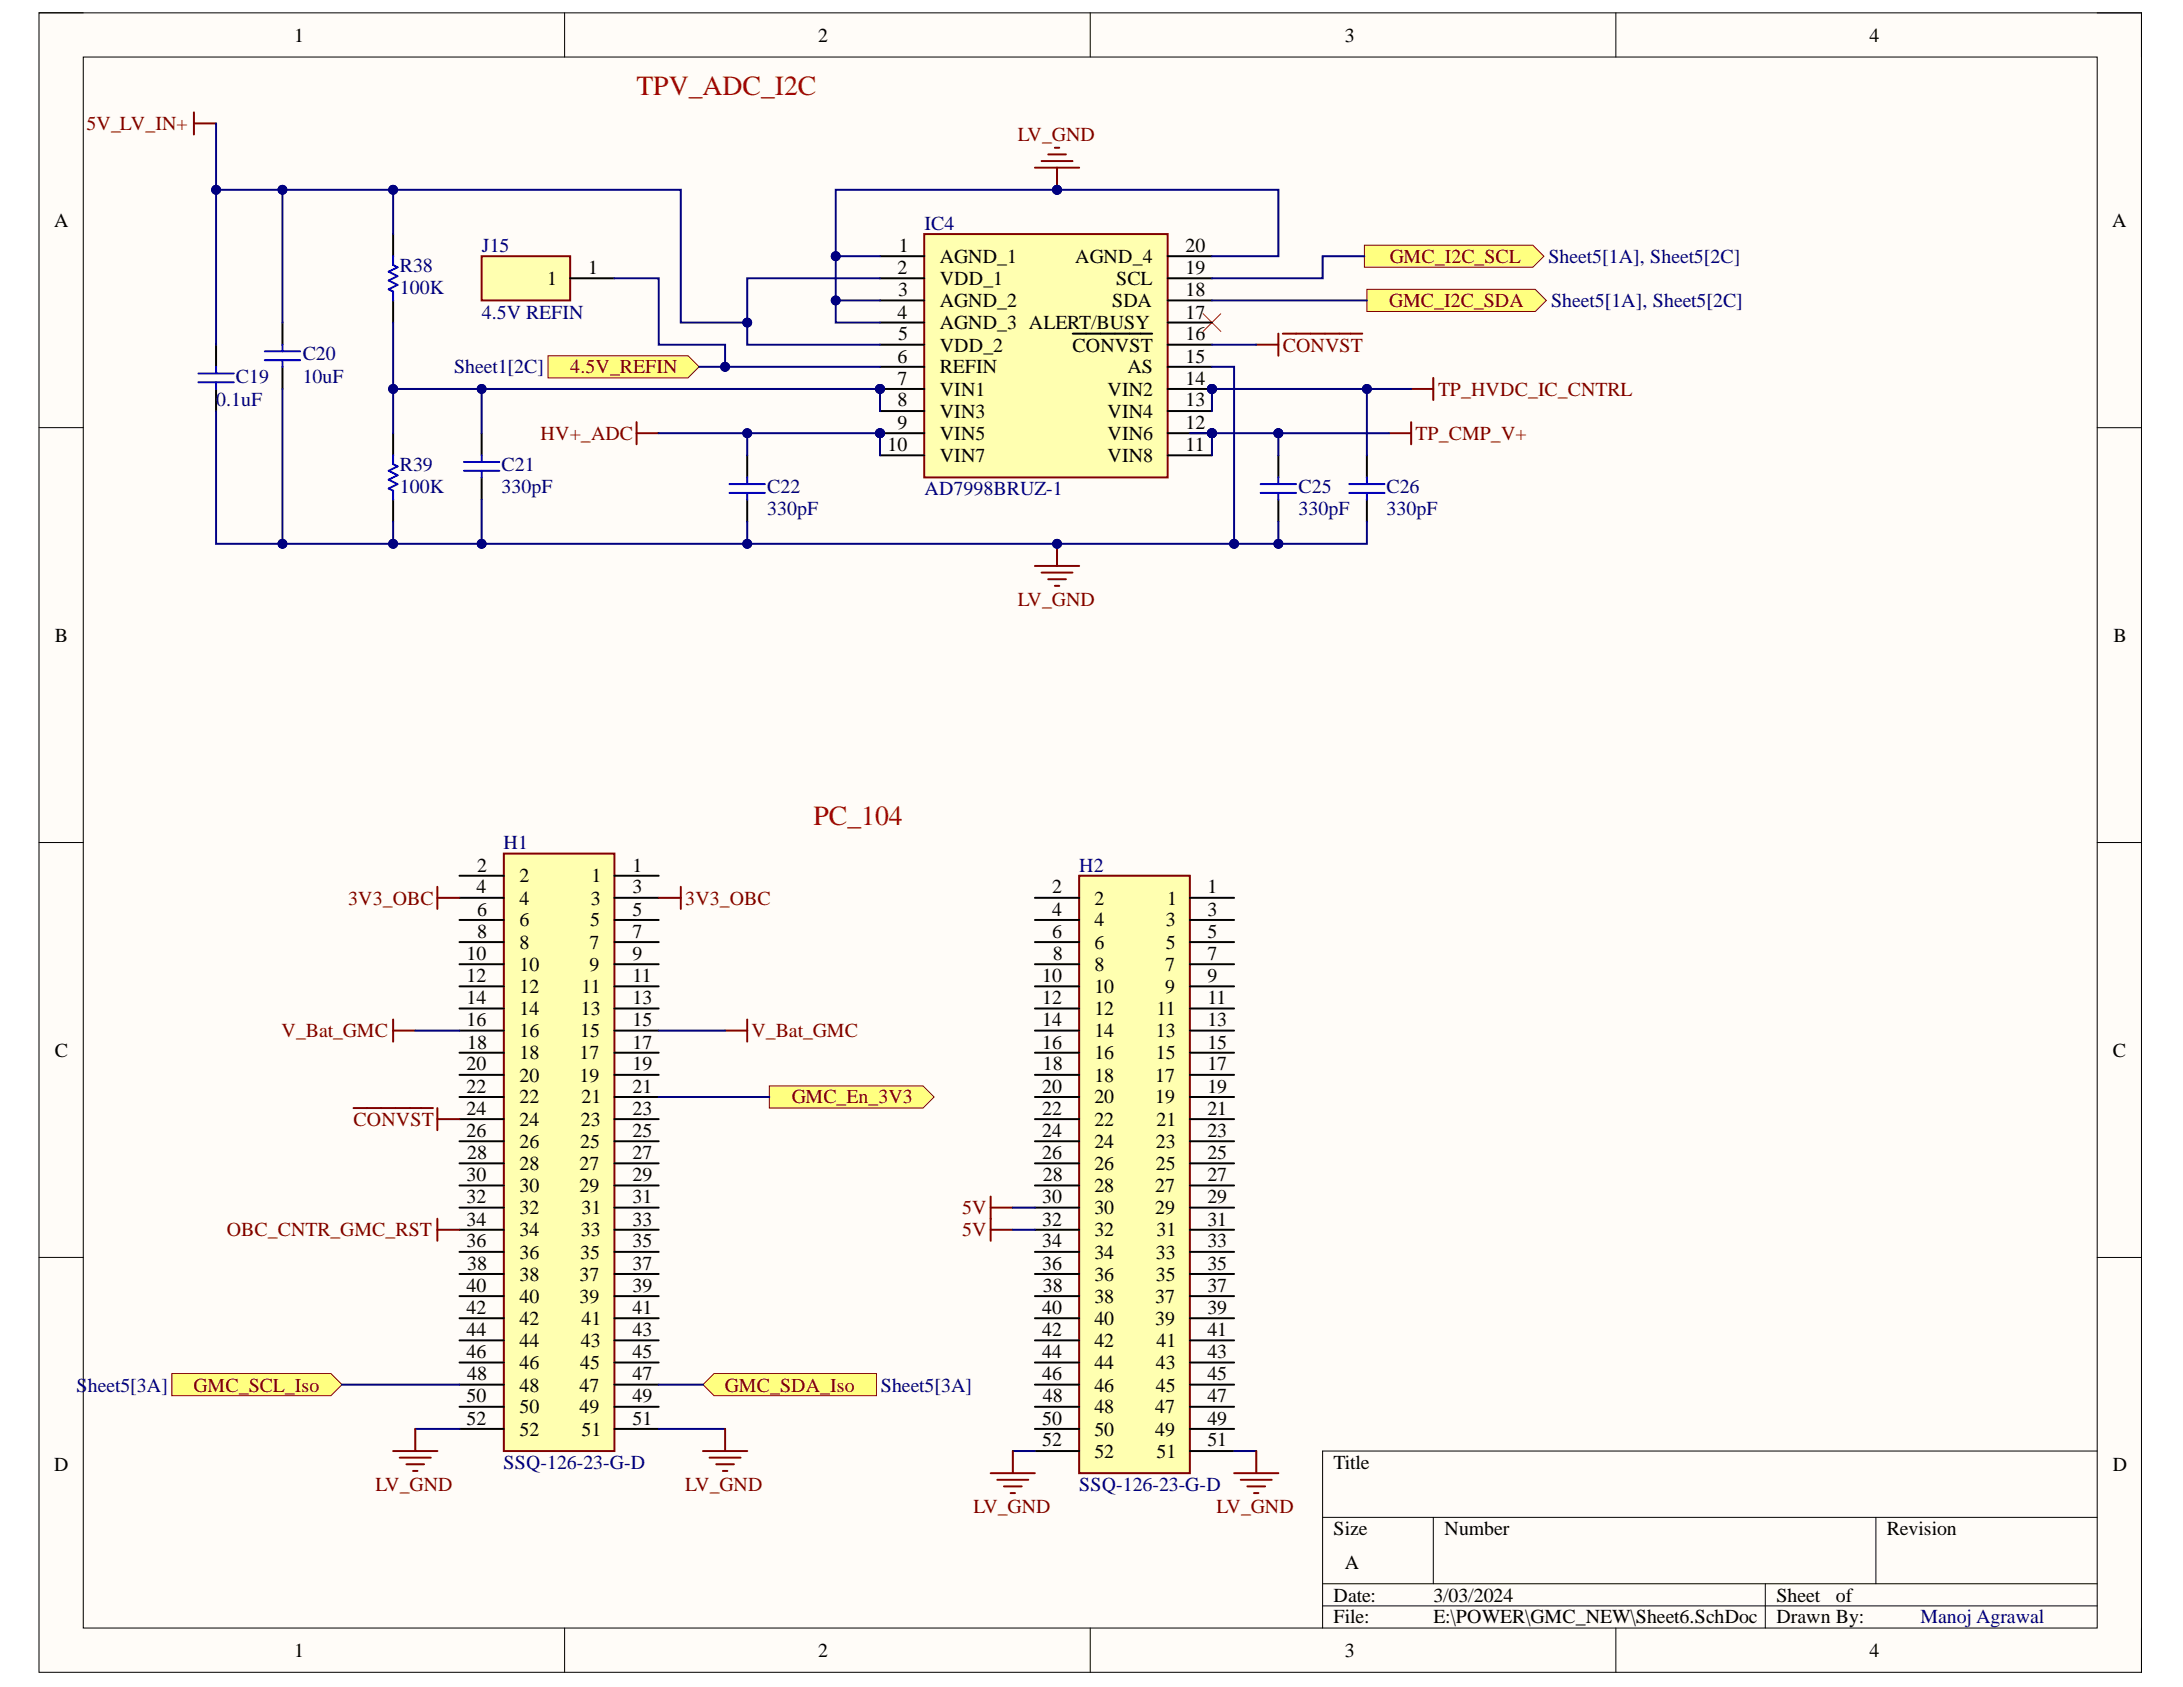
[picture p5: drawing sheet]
<svg xmlns="http://www.w3.org/2000/svg" width="279mm" height="216mm" viewBox="0 0 279 216" stroke-linecap="round" stroke-linejoin="round" font-family="sans-serif">
<defs><g id="words">
<g font-size="3.6" fill="#f00">
<text x="81.5" y="12.2">TPV_ADC_I2C</text>
<text x="104.1" y="105.6">PC_104</text>
</g>
<g font-size="2.5">
<text x="37.6" y="5.3">1</text>
<text x="104.7" y="5.3">2</text>
<text x="172.1" y="5.3">3</text>
<text x="239.3" y="5.3">4</text>
<text x="6.9" y="29">A</text>
<text x="270.3" y="29">A</text>
<text x="75.3" y="35.1">1</text>
<text x="114.9" y="35.1">2</text>
<text x="115" y="32.2">1</text>
<text x="120.3" y="33.7">AGND_1</text>
<text x="137.6" y="33.7">AGND_4</text>
<text x="151.7" y="32.2">20</text>
<text x="151.7" y="35.1">19</text>
<text x="70" y="36.5">1</text>
<text x="114.9" y="40.8">4</text>
<text x="114.9" y="37.9">3</text>
<text x="120.3" y="36.5">VDD_1</text>
<text x="120.3" y="39.3">AGND_2</text>
<text x="142.4" y="39.3">SDA</text>
<text x="142.9" y="36.5">SCL</text>
<text x="151.7" y="37.9">18</text>
<text x="151.7" y="40.8">17</text>
<text x="114.9" y="46.4">6</text>
<text x="114.9" y="43.6">5</text>
<text x="120.3" y="42.1">AGND_3 ALERT/BUSY</text>
<text x="120.3" y="45">VDD_2</text>
<text x="120.3" y="47.8">REFIN</text>
<text x="137.3" y="45">CONVST</text>
<text x="144.3" y="47.8">AS</text>
<text x="151.7" y="43.6">16</text>
<text x="151.7" y="46.4">15</text>
<text x="114.9" y="49.2">7</text>
<text x="114.9" y="52">8</text>
<text x="120.3" y="50.7">VIN1</text>
<text x="120.3" y="53.4">VIN3</text>
<text x="141.8" y="50.7">VIN2</text>
<text x="141.8" y="53.4">VIN4</text>
<text x="151.7" y="49.2">14</text>
<text x="151.7" y="52">13</text>
<text x="113.6" y="57.7">10</text>
<text x="114.9" y="54.9">9</text>
<text x="120.3" y="56.3">VIN5</text>
<text x="120.3" y="59.1">VIN7</text>
<text x="141.8" y="56.3">VIN6</text>
<text x="141.8" y="59.1">VIN8</text>
<text x="151.7" y="54.9">12</text>
<text x="151.7" y="57.7">11</text>
<text x="7" y="82.1">B</text>
<text x="270.5" y="82.1">B</text>
<text x="61.1" y="111.5">2</text>
<text x="66.5" y="112.9">2</text>
<text x="75.7" y="112.9">1</text>
<text x="80.9" y="111.5">1</text>
<text x="61" y="114.3">4</text>
<text x="61.1" y="117.2">6</text>
<text x="61.1" y="120">8</text>
<text x="66.5" y="115.8">4</text>
<text x="66.5" y="118.6">6</text>
<text x="75.5" y="118.6">5</text>
<text x="75.6" y="115.8">3</text>
<text x="80.9" y="114.3">3</text>
<text x="80.9" y="117.2">5</text>
<text x="80.9" y="120">7</text>
<text x="134.7" y="114.3">2</text>
<text x="134.7" y="117.2">4</text>
<text x="134.7" y="120">6</text>
<text x="140.1" y="115.8">2</text>
<text x="140.1" y="118.6">4</text>
<text x="149.2" y="118.6">3</text>
<text x="149.4" y="115.8">1</text>
<text x="154.5" y="114.3">1</text>
<text x="154.5" y="117.2">3</text>
<text x="154.5" y="120">5</text>
<text x="59.7" y="122.9">10</text>
<text x="59.7" y="125.7">12</text>
<text x="66.5" y="121.4">8</text>
<text x="66.5" y="124.2">10</text>
<text x="75.4" y="121.4">7</text>
<text x="75.4" y="124.2">9</text>
<text x="80.9" y="122.9">9</text>
<text x="80.9" y="125.7">11</text>
<text x="133.4" y="125.7">10</text>
<text x="134.7" y="122.9">8</text>
<text x="140.1" y="121.4">6</text>
<text x="140.1" y="124.2">8</text>
<text x="149.1" y="124.2">7</text>
<text x="149.2" y="121.4">5</text>
<text x="154.5" y="122.9">7</text>
<text x="154.5" y="125.7">9</text>
<text x="59.7" y="128.5">14</text>
<text x="59.7" y="131.3">16</text>
<text x="66.5" y="127.1">12</text>
<text x="66.5" y="129.9">14</text>
<text x="74.3" y="129.9">13</text>
<text x="74.4" y="127.1">11</text>
<text x="80.9" y="128.5">13</text>
<text x="80.9" y="131.3">15</text>
<text x="133.4" y="128.5">12</text>
<text x="133.4" y="131.3">14</text>
<text x="140.1" y="127.1">10</text>
<text x="140.1" y="129.9">12</text>
<text x="148" y="129.9">11</text>
<text x="149.1" y="127.1">9</text>
<text x="154.5" y="128.5">11</text>
<text x="154.5" y="131.3">13</text>
<text x="7" y="135.2">C</text>
<text x="59.7" y="137">20</text>
<text x="59.8" y="134.2">18</text>
<text x="66.5" y="132.8">16</text>
<text x="66.5" y="135.6">18</text>
<text x="74.2" y="135.6">17</text>
<text x="74.3" y="132.8">15</text>
<text x="80.9" y="134.2">17</text>
<text x="80.9" y="137">19</text>
<text x="133.4" y="134.2">16</text>
<text x="133.5" y="137">18</text>
<text x="140.1" y="132.8">14</text>
<text x="140.1" y="135.6">16</text>
<text x="147.9" y="132.8">13</text>
<text x="147.9" y="135.6">15</text>
<text x="154.5" y="134.2">15</text>
<text x="154.5" y="137">17</text>
<text x="270.4" y="135.2">C</text>
<text x="59.7" y="139.9">22</text>
<text x="59.7" y="142.7">24</text>
<text x="66.5" y="138.4">20</text>
<text x="66.5" y="141.2">22</text>
<text x="74.2" y="138.4">19</text>
<text x="74.4" y="141.2">21</text>
<text x="80.9" y="139.9">21</text>
<text x="80.9" y="142.7">23</text>
<text x="133.4" y="139.9">20</text>
<text x="133.4" y="142.7">22</text>
<text x="140.1" y="138.4">18</text>
<text x="140.1" y="141.2">20</text>
<text x="147.8" y="138.4">17</text>
<text x="147.8" y="141.2">19</text>
<text x="154.5" y="139.9">19</text>
<text x="154.5" y="142.7">21</text>
<text x="59.7" y="145.5">26</text>
<text x="59.8" y="148.3">28</text>
<text x="66.5" y="144.1">24</text>
<text x="66.5" y="146.9">26</text>
<text x="66.5" y="149.8">28</text>
<text x="74.2" y="149.8">27</text>
<text x="74.3" y="146.9">25</text>
<text x="74.3" y="144.1">23</text>
<text x="80.9" y="145.5">25</text>
<text x="80.9" y="148.3">27</text>
<text x="133.4" y="145.5">24</text>
<text x="133.4" y="148.3">26</text>
<text x="140.1" y="144.1">22</text>
<text x="140.1" y="146.9">24</text>
<text x="140.1" y="149.8">26</text>
<text x="147.9" y="146.9">23</text>
<text x="147.9" y="149.8">25</text>
<text x="148" y="144.1">21</text>
<text x="154.5" y="145.5">23</text>
<text x="154.5" y="148.3">25</text>
<text x="59.7" y="151.2">30</text>
<text x="59.7" y="154">32</text>
<text x="66.5" y="152.5">30</text>
<text x="66.5" y="155.4">32</text>
<text x="74.2" y="152.5">29</text>
<text x="74.4" y="155.4">31</text>
<text x="80.9" y="151.2">29</text>
<text x="80.9" y="154">31</text>
<text x="133.4" y="154">30</text>
<text x="133.5" y="151.2">28</text>
<text x="140.1" y="152.5">28</text>
<text x="140.1" y="155.4">30</text>
<text x="147.8" y="152.5">27</text>
<text x="147.8" y="155.4">29</text>
<text x="154.5" y="151.2">27</text>
<text x="154.5" y="154">29</text>
<text x="59.7" y="156.9">34</text>
<text x="59.7" y="159.6">36</text>
<text x="66.5" y="158.2">34</text>
<text x="66.5" y="161.1">36</text>
<text x="74.3" y="161.1">35</text>
<text x="74.3" y="158.2">33</text>
<text x="80.9" y="156.9">33</text>
<text x="80.9" y="159.6">35</text>
<text x="133.4" y="156.9">32</text>
<text x="133.4" y="159.6">34</text>
<text x="140.1" y="158.2">32</text>
<text x="140.1" y="161.1">34</text>
<text x="147.9" y="161.1">33</text>
<text x="148" y="158.2">31</text>
<text x="154.5" y="156.9">31</text>
<text x="154.5" y="159.6">33</text>
<text x="59.7" y="165.3">40</text>
<text x="59.8" y="162.5">38</text>
<text x="66.5" y="163.9">38</text>
<text x="66.5" y="166.8">40</text>
<text x="74.2" y="163.9">37</text>
<text x="74.2" y="166.8">39</text>
<text x="80.9" y="162.5">37</text>
<text x="80.9" y="165.3">39</text>
<text x="133.4" y="162.5">36</text>
<text x="133.5" y="165.3">38</text>
<text x="140.1" y="163.9">36</text>
<text x="140.1" y="166.8">38</text>
<text x="147.8" y="166.8">37</text>
<text x="147.9" y="163.9">35</text>
<text x="154.5" y="162.5">35</text>
<text x="154.5" y="165.3">37</text>
<text x="59.7" y="168.2">42</text>
<text x="59.7" y="171">44</text>
<text x="59.7" y="173.9">46</text>
<text x="66.5" y="169.5">42</text>
<text x="66.5" y="172.4">44</text>
<text x="74.3" y="172.4">43</text>
<text x="74.4" y="169.5">41</text>
<text x="80.9" y="168.2">41</text>
<text x="80.9" y="171">43</text>
<text x="80.9" y="173.9">45</text>
<text x="133.4" y="168.2">40</text>
<text x="133.4" y="171">42</text>
<text x="133.4" y="173.9">44</text>
<text x="140.1" y="169.5">40</text>
<text x="140.1" y="172.4">42</text>
<text x="147.8" y="169.5">39</text>
<text x="148" y="172.4">41</text>
<text x="154.5" y="168.2">39</text>
<text x="154.5" y="171">41</text>
<text x="154.5" y="173.9">43</text>
<text x="59.7" y="179.4">50</text>
<text x="59.8" y="176.6">48</text>
<text x="66.5" y="175.2">46</text>
<text x="66.5" y="178.1">48</text>
<text x="74.2" y="178.1">47</text>
<text x="74.3" y="175.2">45</text>
<text x="80.9" y="176.6">47</text>
<text x="80.9" y="179.4">49</text>
<text x="133.4" y="176.6">46</text>
<text x="133.5" y="179.4">48</text>
<text x="140.1" y="175.2">44</text>
<text x="140.1" y="178.1">46</text>
<text x="147.9" y="175.2">43</text>
<text x="147.9" y="178.1">45</text>
<text x="154.5" y="176.6">45</text>
<text x="154.5" y="179.4">47</text>
<text x="59.7" y="182.3">52</text>
<text x="66.5" y="180.9">50</text>
<text x="66.5" y="183.7">52</text>
<text x="74.2" y="180.9">49</text>
<text x="74.4" y="183.7">51</text>
<text x="80.9" y="182.3">51</text>
<text x="133.4" y="182.3">50</text>
<text x="133.4" y="185.1">52</text>
<text x="140.1" y="180.9">48</text>
<text x="140.1" y="183.7">50</text>
<text x="147.8" y="180.9">47</text>
<text x="147.8" y="183.7">49</text>
<text x="154.5" y="182.3">49</text>
<text x="154.5" y="185.1">51</text>
<text x="6.9" y="188.3">D</text>
<text x="140.1" y="186.5">52</text>
<text x="148" y="186.5">51</text>
<text x="170.7" y="188">Title</text>
<text x="270.4" y="188.3">D</text>
<text x="170.7" y="196.4">Size</text>
<text x="184.9" y="196.4">Number</text>
<text x="241.5" y="196.4">Revision</text>
<text x="172.1" y="200.7">A</text>
<text x="170.7" y="205">Date:</text>
<text x="170.7" y="207.8">File:</text>
<text x="183.5" y="205">3/03/2024</text>
<text x="183.5" y="207.8">E:\POWER\GMC_NEW\Sheet6.SchDoc</text>
<text x="227.4" y="205">Sheet</text>
<text x="227.4" y="207.8">Drawn By:</text>
<text x="235" y="205">of</text>
<text x="37.6" y="212.1">1</text>
<text x="104.7" y="212.1">2</text>
<text x="172.1" y="212.1">3</text>
<text x="239.3" y="212.1">4</text>
</g>
<g font-size="2.5" fill="#800000">
<text x="11.1" y="16.7">5V_LV_IN+</text>
<text x="130.3" y="18.1">LV_GND</text>
<text x="177.9" y="33.7">GMC_I2C_SCL</text>
<text x="177.8" y="39.3">GMC_I2C_SDA</text>
<text x="73" y="47.8">4.5V_REFIN</text>
<text x="164.2" y="45">CONVST</text>
<text x="184" y="50.7">TP_HVDC_IC_CNTRL</text>
<text x="69.2" y="56.3">HV+_ADC</text>
<text x="181.2" y="56.3">TP_CMP_V+</text>
<text x="130.3" y="77.5">LV_GND</text>
<text x="44.6" y="115.8">3V3_OBC</text>
<text x="87.7" y="115.8">3V3_OBC</text>
<text x="36" y="132.8">V_Bat_GMC</text>
<text x="96.2" y="132.8">V_Bat_GMC</text>
<text x="101.3" y="141.2">GMC_En_3V3</text>
<text x="45.3" y="144.1">CONVST</text>
<text x="123.2" y="155.4">5V</text>
<text x="29" y="158.2">OBC_CNTR_GMC_RST</text>
<text x="123.2" y="158.2">5V</text>
<text x="24.8" y="178.1">GMC_SCL_Iso</text>
<text x="92.8" y="178.1">GMC_SDA_Iso</text>
<text x="48" y="190.8">LV_GND</text>
<text x="87.7" y="190.8">LV_GND</text>
<text x="124.6" y="193.6">LV_GND</text>
<text x="155.7" y="193.6">LV_GND</text>
</g>
<g font-size="2.5" fill="#000080">
<text x="118.3" y="29.4">IC4</text>
<text x="51.2" y="34.8">R38</text>
<text x="61.7" y="32.2">J15</text>
<text x="198.2" y="33.7">Sheet5[1A], Sheet5[2C]</text>
<text x="51.2" y="37.6">100K</text>
<text x="61.7" y="40.8">4.5V REFIN</text>
<text x="198.5" y="39.3">Sheet5[1A], Sheet5[2C]</text>
<text x="38.7" y="46.1">C20</text>
<text x="58.1" y="47.8">Sheet1[2C]</text>
<text x="27.7" y="52">0.1uF</text>
<text x="30.2" y="49">C19</text>
<text x="38.7" y="49">10uF</text>
<text x="51.2" y="60.3">R39</text>
<text x="51.2" y="63.1">100K</text>
<text x="64.2" y="60.3">C21</text>
<text x="64.2" y="63.1">330pF</text>
<text x="98.2" y="63.1">C22</text>
<text x="98.2" y="66">330pF</text>
<text x="118.3" y="63.3">AD7998BRUZ-1</text>
<text x="166.2" y="63.1">C25</text>
<text x="166.2" y="66">330pF</text>
<text x="177.5" y="63.1">C26</text>
<text x="177.5" y="66">330pF</text>
<text x="64.5" y="108.7">H1</text>
<text x="138.1" y="111.5">H2</text>
<text x="9.8" y="178.1">S</text>
<text x="11.3" y="178.1">heet5[3A]</text>
<text x="112.7" y="178.1">Sheet5[3A]</text>
<text x="64.5" y="188">SSQ-126-23-G-D</text>
<text x="138.1" y="190.8">SSQ-126-23-G-D</text>
<text x="245.8" y="207.8">ManojAgrawal</text>
</g>
</g></defs>
<path d="M5 1.6h269.1v212.4h-269.1z" fill-rule="evenodd" fill="#fffcf8"/>
<path d="M5 1.6h269.1v212.4h-269.1z" fill="none" stroke="#000" stroke-width=".13"/>
<path d="M10.7 7.3h257.7v201.1h-257.7z" fill-rule="evenodd" fill="#fffcf8"/>
<g fill="none" stroke="#000" stroke-width=".13">
<path d="M5 1.6h5.7M10.7 7.3h257.7v201.1h-257.7zM72.3 1.6v5.7M139.5 1.6v5.7M206.8 1.6v5.7M268.4 1.6h5.7v5.7M5 54.7h5.7M268.4 54.7h5.7M5 107.8h5.7M268.4 107.8h5.7M5 160.9h5.7M268.4 160.9h5.7"/>
<path d="M169.3 194.2h99.1M183.4 194.2v8.5M240.1 194.2v8.5M268.4 185.7h-99.1v22.7M72.3 208.4v5.6M139.5 208.4v5.6M169.3 202.7h99.1M169.3 205.5h99.1M206.8 208.4v5.6M225.9 202.7v5.7M274.1 208.4v5.6"/>
</g>
<path d="M174.9 37h21.6l1.4 1.4-1.4 1.5h-21.6z" fill-rule="evenodd" fill="#ffff80"/>
<path d="M174.9 37h21.6l1.4 1.4-1.4 1.5h-21.6z" fill="none" stroke="#800000" stroke-width=".13"/>
<path d="M174.6 31.4h21.6l1.4 1.4-1.4 1.4h-21.6z" fill-rule="evenodd" fill="#ffff80"/>
<path d="M174.6 31.4h21.6l1.4 1.4-1.4 1.4h-21.6z" fill="none" stroke="#800000" stroke-width=".13"/>
<path d="M132.5 72.4h5.6M133.3 73.3h4M134.2 74.1h2.2M135 75h.6M135.3 69.6v2.8" fill="none" stroke="#800000" stroke-width=".25"/>
<circle cx="135.3" cy="69.6" r=".57" fill="#000080"/>
<circle cx="135.3" cy="69.6" r=".57" fill="none" stroke="#000080" stroke-width=".13"/>
<path d="M134.2 19.8h2.2M135 18.9h.6M132.5 21.5h5.6M133.3 20.6h4M135.3 21.5v2.8M81.5 55.4h2.8M81.5 54v2.9M177.8 55.4h2.8M180.6 49.8h2.8M180.6 54v2.9M183.4 48.4v2.8" fill="none" stroke="#800000" stroke-width=".25"/>
<circle cx="135.3" cy="24.3" r=".57" fill="#000080"/>
<circle cx="135.3" cy="24.3" r=".57" fill="none" stroke="#000080" stroke-width=".13"/>
<path d="M160.8 44.1h2.8M163.6 42.7v2.8M164.2 42.7h10.2" fill="none" stroke="#800000" stroke-width=".25"/>
<path d="M154 40.1l2.2 2.3M156.2 40.1l-2.2 2.3" fill="none" stroke="#f00" stroke-width=".13"/>
<path d="M70.1 45.5h18l1.4 1.4-1.4 1.5h-18z" fill-rule="evenodd" fill="#ffff80"/>
<path d="M70.1 45.5h18l1.4 1.4-1.4 1.5h-18z" fill="none" stroke="#800000" stroke-width=".13"/>
<circle cx="112.6" cy="49.8" r=".57" fill="#000080"/>
<circle cx="112.6" cy="49.8" r=".57" fill="none" stroke="#000080" stroke-width=".13"/>
<circle cx="112.6" cy="55.4" r=".57" fill="#000080"/>
<circle cx="112.6" cy="55.4" r=".57" fill="none" stroke="#000080" stroke-width=".13"/>
<circle cx="155.1" cy="49.8" r=".57" fill="#000080"/>
<circle cx="155.1" cy="49.8" r=".57" fill="none" stroke="#000080" stroke-width=".13"/>
<circle cx="155.1" cy="55.4" r=".57" fill="#000080"/>
<circle cx="155.1" cy="55.4" r=".57" fill="none" stroke="#000080" stroke-width=".13"/>
<path d="M118.3 30h31.1v31.1h-31.1z" fill-rule="evenodd" fill="#ffffb0"/>
<path d="M118.3 30h31.1v31.1h-31.1z" fill="none" stroke="#800000" stroke-width=".25"/>
<path d="M112.6 32.8h5.7M112.6 35.6h5.7M112.6 38.4h5.7M112.6 41.3h5.7M112.6 44.1h5.7M112.6 46.9h5.7M112.6 49.8h5.7" fill="none" stroke="#000" stroke-width=".25"/>
<circle cx="112.6" cy="49.8" r=".57" fill="#000080"/>
<circle cx="112.6" cy="49.8" r=".57" fill="none" stroke="#000080" stroke-width=".13"/>
<path d="M112.6 52.6h5.7M112.6 55.4h5.7" fill="none" stroke="#000" stroke-width=".25"/>
<circle cx="112.6" cy="55.4" r=".57" fill="#000080"/>
<circle cx="112.6" cy="55.4" r=".57" fill="none" stroke="#000080" stroke-width=".13"/>
<path d="M149.4 32.8h5.7M149.4 35.6h5.7M149.4 38.4h5.7M112.6 58.3h5.7M137.3 42.7h10.2M149.4 41.3h5.7M149.4 44.1h5.7M149.4 46.9h5.7M149.4 49.8h5.7" fill="none" stroke="#000" stroke-width=".25"/>
<circle cx="155.1" cy="49.8" r=".57" fill="#000080"/>
<circle cx="155.1" cy="49.8" r=".57" fill="none" stroke="#000080" stroke-width=".13"/>
<path d="M149.4 52.6h5.7M149.4 55.4h5.7" fill="none" stroke="#000" stroke-width=".25"/>
<circle cx="155.1" cy="55.4" r=".57" fill="#000080"/>
<circle cx="155.1" cy="55.4" r=".57" fill="none" stroke="#000080" stroke-width=".13"/>
<g fill="none" stroke="#000" stroke-width=".25">
<path d="M50.3 30v2.8M50.3 38.4v2.9M27.7 44.1v2.8M27.7 49.8v2.8M36.2 41.3v2.8M36.2 46.9v2.9M50.3 55.4v2.9M61.6 55.4v2.9M95.6 58.3v2.8M149.4 58.3h5.7M163.6 58.3v2.8M174.9 58.3v2.8"/>
<path d="M50.3 63.9v2.9M61.6 61.1v2.8M95.6 63.9v2.9M163.6 63.9v2.9M174.9 63.9v2.9"/>
</g>
<g fill="none" stroke="#00f" stroke-width=".25">
<path d="M50.3 32.8v1.1l.6 .3-1.2 .6 1.2 .5-1.2 .6 1.2 .6-1.2 .5 .6 .3v1.1M25.4 47.8h4.5M25.4 48.9h4.5M27.7 46.9v.9M27.7 48.9v.9M33.9 45h4.5M33.9 46.1h4.5M36.2 44.1v.9M36.2 46.1v.8M50.3 58.3v1.1l.6 .3-1.2 .6 1.2 .5-1.2 .6 1.2 .6-1.2 .5 .6 .3v1.1M59.4 59.1h4.5M61.6 58.3v.8"/>
<path d="M59.4 60.3h4.5M61.6 60.3v.8M93.4 62h4.5M93.4 63.1h4.5M95.6 61.1v.9M95.6 63.1v.8M161.3 62h4.6M161.3 63.1h4.6M163.6 61.1v.9M163.6 63.1v.8M172.7 62h4.5M172.7 63.1h4.5"/>
<path d="M174.9 61.1v.9M174.9 63.1v.8"/>
</g>
<path d="M61.6 32.8h11.4v5.6h-11.4z" fill-rule="evenodd" fill="#ffffb0"/>
<path d="M61.6 32.8h11.4v5.6h-11.4zM92.8 131.9h2.8M95.6 130.5v2.8" fill="none" stroke="#800000" stroke-width=".25"/>
<path d="M73 35.6h5.6" fill="none" stroke="#000" stroke-width=".25"/>
<path d="M90 177.2l1.4-1.4h20.8v2.8h-20.8z" fill-rule="evenodd" fill="#ffff80"/>
<path d="M90 177.2l1.4-1.4h20.8v2.8h-20.8z" fill="none" stroke="#800000" stroke-width=".13"/>
<path d="M22 175.8h20.4l1.4 1.4-1.4 1.4h-20.4z" fill-rule="evenodd" fill="#ffff80"/>
<path d="M22 175.8h20.4l1.4 1.4-1.4 1.4h-20.4z" fill="none" stroke="#800000" stroke-width=".13"/>
<path d="M50.3 130.5v2.8M50.3 131.9h2.8" fill="none" stroke="#800000" stroke-width=".25"/>
<path d="M98.5 139h19.6l1.5 1.4-1.5 1.4h-19.6z" fill-rule="evenodd" fill="#ffff80"/>
<path d="M98.5 139h19.6l1.5 1.4-1.5 1.4h-19.6z" fill="none" stroke="#800000" stroke-width=".13"/>
<path d="M64.5 109.2h14.1v76.5h-14.1z" fill-rule="evenodd" fill="#ffffb0"/>
<path d="M64.5 109.2h14.1v76.5h-14.1z" fill="none" stroke="#800000" stroke-width=".25"/>
<g fill="none" stroke="#000" stroke-width=".25">
<path d="M58.8 112.1h5.7M58.8 114.9h5.7M58.8 117.7h5.7M78.6 112.1h5.7M78.6 114.9h5.7M78.6 117.7h5.7M58.8 120.6h5.7M58.8 123.4h5.7M58.8 126.2h5.7M58.8 129.1h5.7M58.8 131.9h5.7M58.8 134.7h5.7"/>
<path d="M58.8 137.6h5.7M78.6 120.6h5.7M78.6 123.4h5.7M78.6 126.2h5.7M78.6 129.1h5.7M78.6 131.9h5.7M78.6 134.7h5.7M78.6 137.6h5.7M58.8 140.4h5.7M58.8 143.2h5.7M58.8 146.1h5.7M58.8 148.9h5.7"/>
<path d="M58.8 151.7h5.7M58.8 154.5h5.7M58.8 157.4h5.7M78.6 140.4h5.7M78.6 143.2h5.7M78.6 146.1h5.7M78.6 148.9h5.7M78.6 151.7h5.7M78.6 154.5h5.7M78.6 157.4h5.7M58.8 160.2h5.7M58.8 163h5.7"/>
<path d="M58.8 165.9h5.7M58.8 168.7h5.7M58.8 171.5h5.7M58.8 174.4h5.7M58.8 177.2h5.7M78.6 160.2h5.7M78.6 163h5.7M78.6 165.9h5.7M78.6 168.7h5.7M78.6 171.5h5.7M78.6 174.4h5.7M78.6 177.2h5.7"/>
<path d="M58.8 180h5.7M58.8 182.9h5.7M78.6 180h5.7M78.6 182.9h5.7"/>
</g>
<path d="M138.1 112.1h14.2v76.4h-14.2z" fill-rule="evenodd" fill="#ffffb0"/>
<path d="M24.8 14.4v2.8M24.8 15.8h2.9M138.1 112.1h14.2v76.4h-14.2zM45.2 141.8h10.2M56 141.8v2.8M56 156v2.8M56 143.2h2.8M56 157.4h2.8M126.8 153.1v5.7M126.8 154.5h2.8M126.8 157.4h2.8" fill="none" stroke="#800000" stroke-width=".25"/>
<g fill="none" stroke="#000" stroke-width=".25">
<path d="M132.5 114.9h5.6M132.5 117.7h5.6M152.3 114.9h5.7M152.3 117.7h5.7M132.5 120.6h5.6M132.5 123.4h5.6M132.5 126.2h5.6M132.5 129.1h5.6M132.5 131.9h5.6M132.5 134.7h5.6M132.5 137.6h5.6M152.3 120.6h5.7"/>
<path d="M152.3 123.4h5.7M152.3 126.2h5.7M152.3 129.1h5.7M152.3 131.9h5.7M152.3 134.7h5.7M152.3 137.6h5.7M132.5 140.4h5.6M132.5 143.2h5.6M132.5 146.1h5.6M132.5 148.9h5.6M132.5 151.7h5.6M132.5 154.5h5.6"/>
<path d="M132.5 157.4h5.6M152.3 140.4h5.7M152.3 143.2h5.7M152.3 146.1h5.7M152.3 148.9h5.7M152.3 151.7h5.7M152.3 154.5h5.7M152.3 157.4h5.7M132.5 174.4h5.6M132.5 177.2h5.6M132.5 160.2h5.6M132.5 163h5.6"/>
<path d="M132.5 165.9h5.6M132.5 168.7h5.6M132.5 171.5h5.6M152.3 160.2h5.7M152.3 163h5.7M152.3 165.9h5.7M152.3 168.7h5.7M152.3 171.5h5.7M152.3 174.4h5.7M152.3 177.2h5.7M132.5 180h5.6M132.5 182.9h5.6"/>
<path d="M132.5 185.7h5.6M152.3 180h5.7M152.3 182.9h5.7M152.3 185.7h5.7"/>
</g>
<path d="M112.6 38.4h-5.6v2.9h5.6M155.1 38.4h19.8M174.6 32.8h-5.3v2.8h-14.2" fill="none" stroke="#000080" stroke-width=".25"/>
<circle cx="107" cy="38.4" r=".57" fill="#000080"/>
<circle cx="107" cy="38.4" r=".57" fill="none" stroke="#000080" stroke-width=".13"/>
<path d="M112.6 35.6h-17v8.5h17" fill="none" stroke="#000080" stroke-width=".25"/>
<circle cx="95.6" cy="41.3" r=".57" fill="#000080"/>
<circle cx="95.6" cy="41.3" r=".57" fill="none" stroke="#000080" stroke-width=".13"/>
<path d="M112.6 32.8h-5.6v5.6" fill="none" stroke="#000080" stroke-width=".25"/>
<circle cx="107" cy="32.8" r=".57" fill="#000080"/>
<circle cx="107" cy="32.8" r=".57" fill="none" stroke="#000080" stroke-width=".13"/>
<circle cx="107" cy="38.4" r=".57" fill="#000080"/>
<circle cx="107" cy="38.4" r=".57" fill="none" stroke="#000080" stroke-width=".13"/>
<path d="M135.3 24.3h28.3v8.5h-8.5" fill="none" stroke="#000080" stroke-width=".25"/>
<circle cx="135.3" cy="24.3" r=".57" fill="#000080"/>
<circle cx="135.3" cy="24.3" r=".57" fill="none" stroke="#000080" stroke-width=".13"/>
<path d="M135.3 24.3h-28.3v8.5" fill="none" stroke="#000080" stroke-width=".25"/>
<circle cx="107" cy="32.8" r=".57" fill="#000080"/>
<circle cx="107" cy="32.8" r=".57" fill="none" stroke="#000080" stroke-width=".13"/>
<circle cx="135.3" cy="24.3" r=".57" fill="#000080"/>
<circle cx="135.3" cy="24.3" r=".57" fill="none" stroke="#000080" stroke-width=".13"/>
<path d="M84.3 55.4h28.3" fill="none" stroke="#000080" stroke-width=".25"/>
<circle cx="95.6" cy="55.4" r=".57" fill="#000080"/>
<circle cx="95.6" cy="55.4" r=".57" fill="none" stroke="#000080" stroke-width=".13"/>
<circle cx="112.6" cy="55.4" r=".57" fill="#000080"/>
<circle cx="112.6" cy="55.4" r=".57" fill="none" stroke="#000080" stroke-width=".13"/>
<path d="M152.3 55.4h2.8" fill="none" stroke="#000080" stroke-width=".25"/>
<circle cx="155.1" cy="55.4" r=".57" fill="#000080"/>
<circle cx="155.1" cy="55.4" r=".57" fill="none" stroke="#000080" stroke-width=".13"/>
<path d="M155.1 49.8h25.5" fill="none" stroke="#000080" stroke-width=".25"/>
<circle cx="175" cy="49.8" r=".57" fill="#000080"/>
<circle cx="175" cy="49.8" r=".57" fill="none" stroke="#000080" stroke-width=".13"/>
<circle cx="155.1" cy="49.8" r=".57" fill="#000080"/>
<circle cx="155.1" cy="49.8" r=".57" fill="none" stroke="#000080" stroke-width=".13"/>
<path d="M163.6 55.4h14.2" fill="none" stroke="#000080" stroke-width=".25"/>
<circle cx="163.6" cy="55.4" r=".57" fill="#000080"/>
<circle cx="163.6" cy="55.4" r=".57" fill="none" stroke="#000080" stroke-width=".13"/>
<path d="M174.9 49.8v8.5" fill="none" stroke="#000080" stroke-width=".25"/>
<circle cx="175" cy="49.8" r=".57" fill="#000080"/>
<circle cx="175" cy="49.8" r=".57" fill="none" stroke="#000080" stroke-width=".13"/>
<path d="M163.6 66.8v2.8" fill="none" stroke="#000080" stroke-width=".25"/>
<circle cx="163.6" cy="69.6" r=".57" fill="#000080"/>
<circle cx="163.6" cy="69.6" r=".57" fill="none" stroke="#000080" stroke-width=".13"/>
<path d="M155.1 46.9h2.9v22.7" fill="none" stroke="#000080" stroke-width=".25"/>
<circle cx="158" cy="69.6" r=".57" fill="#000080"/>
<circle cx="158" cy="69.6" r=".57" fill="none" stroke="#000080" stroke-width=".13"/>
<path d="M36.2 49.8v19.8M155.1 44.1h5.7" fill="none" stroke="#000080" stroke-width=".25"/>
<circle cx="36.1" cy="69.6" r=".57" fill="#000080"/>
<circle cx="36.1" cy="69.6" r=".57" fill="none" stroke="#000080" stroke-width=".13"/>
<path d="M36.2 24.3v17" fill="none" stroke="#000080" stroke-width=".25"/>
<circle cx="36.1" cy="24.3" r=".57" fill="#000080"/>
<circle cx="36.1" cy="24.3" r=".57" fill="none" stroke="#000080" stroke-width=".13"/>
<path d="M50.3 24.3v5.7" fill="none" stroke="#000080" stroke-width=".25"/>
<circle cx="50.3" cy="24.3" r=".57" fill="#000080"/>
<circle cx="50.3" cy="24.3" r=".57" fill="none" stroke="#000080" stroke-width=".13"/>
<path d="M50.3 66.8v2.8" fill="none" stroke="#000080" stroke-width=".25"/>
<circle cx="50.3" cy="69.6" r=".57" fill="#000080"/>
<circle cx="50.3" cy="69.6" r=".57" fill="none" stroke="#000080" stroke-width=".13"/>
<path d="M50.3 41.3v8.5" fill="none" stroke="#000080" stroke-width=".25"/>
<circle cx="50.3" cy="49.8" r=".57" fill="#000080"/>
<circle cx="50.3" cy="49.8" r=".57" fill="none" stroke="#000080" stroke-width=".13"/>
<path d="M112.6 52.6v-2.8h-62.3v5.6" fill="none" stroke="#000080" stroke-width=".25"/>
<circle cx="50.3" cy="49.8" r=".57" fill="#000080"/>
<circle cx="50.3" cy="49.8" r=".57" fill="none" stroke="#000080" stroke-width=".13"/>
<circle cx="61.6" cy="49.8" r=".57" fill="#000080"/>
<circle cx="61.6" cy="49.8" r=".57" fill="none" stroke="#000080" stroke-width=".13"/>
<circle cx="112.6" cy="49.8" r=".57" fill="#000080"/>
<circle cx="112.6" cy="49.8" r=".57" fill="none" stroke="#000080" stroke-width=".13"/>
<path d="M61.6 63.9v5.7" fill="none" stroke="#000080" stroke-width=".25"/>
<circle cx="61.6" cy="69.6" r=".57" fill="#000080"/>
<circle cx="61.6" cy="69.6" r=".57" fill="none" stroke="#000080" stroke-width=".13"/>
<path d="M61.6 49.8v5.6" fill="none" stroke="#000080" stroke-width=".25"/>
<circle cx="61.6" cy="49.8" r=".57" fill="#000080"/>
<circle cx="61.6" cy="49.8" r=".57" fill="none" stroke="#000080" stroke-width=".13"/>
<path d="M78.6 35.6h5.7v8.5h8.5v2.8" fill="none" stroke="#000080" stroke-width=".25"/>
<circle cx="92.8" cy="46.9" r=".57" fill="#000080"/>
<circle cx="92.8" cy="46.9" r=".57" fill="none" stroke="#000080" stroke-width=".13"/>
<path d="M155.1 55.4h8.5M53.1 131.9h5.7M84.3 131.9h8.5M84.3 140.4h14.2M43.8 177.2h15M84.3 177.2h5.7M53.1 182.9h5.7M84.3 182.9h8.5M129.6 185.7h2.9M158 185.7h2.8" fill="none" stroke="#000080" stroke-width=".25"/>
<circle cx="155.1" cy="55.4" r=".57" fill="#000080"/>
<circle cx="155.1" cy="55.4" r=".57" fill="none" stroke="#000080" stroke-width=".13"/>
<circle cx="163.6" cy="55.4" r=".57" fill="#000080"/>
<circle cx="163.6" cy="55.4" r=".57" fill="none" stroke="#000080" stroke-width=".13"/>
<path d="M155.1 55.4v2.9" fill="none" stroke="#000080" stroke-width=".25"/>
<circle cx="155.1" cy="55.4" r=".57" fill="#000080"/>
<circle cx="155.1" cy="55.4" r=".57" fill="none" stroke="#000080" stroke-width=".13"/>
<path d="M163.6 55.4v2.9" fill="none" stroke="#000080" stroke-width=".25"/>
<circle cx="163.6" cy="55.4" r=".57" fill="#000080"/>
<circle cx="163.6" cy="55.4" r=".57" fill="none" stroke="#000080" stroke-width=".13"/>
<path d="M155.1 49.8v2.8" fill="none" stroke="#000080" stroke-width=".25"/>
<circle cx="155.1" cy="49.8" r=".57" fill="#000080"/>
<circle cx="155.1" cy="49.8" r=".57" fill="none" stroke="#000080" stroke-width=".13"/>
<path d="M89.5 46.9h23.1" fill="none" stroke="#000080" stroke-width=".25"/>
<circle cx="92.8" cy="46.9" r=".57" fill="#000080"/>
<circle cx="92.8" cy="46.9" r=".57" fill="none" stroke="#000080" stroke-width=".13"/>
<path d="M27.7 15.8v8.5" fill="none" stroke="#000080" stroke-width=".25"/>
<circle cx="27.7" cy="24.3" r=".57" fill="#000080"/>
<circle cx="27.7" cy="24.3" r=".57" fill="none" stroke="#000080" stroke-width=".13"/>
<path d="M95.6 41.3h-8.5v-17h-59.4v19.8" fill="none" stroke="#000080" stroke-width=".25"/>
<circle cx="95.6" cy="41.3" r=".57" fill="#000080"/>
<circle cx="95.6" cy="41.3" r=".57" fill="none" stroke="#000080" stroke-width=".13"/>
<circle cx="50.3" cy="24.3" r=".57" fill="#000080"/>
<circle cx="50.3" cy="24.3" r=".57" fill="none" stroke="#000080" stroke-width=".13"/>
<circle cx="36.1" cy="24.3" r=".57" fill="#000080"/>
<circle cx="36.1" cy="24.3" r=".57" fill="none" stroke="#000080" stroke-width=".13"/>
<circle cx="27.7" cy="24.3" r=".57" fill="#000080"/>
<circle cx="27.7" cy="24.3" r=".57" fill="none" stroke="#000080" stroke-width=".13"/>
<path d="M112.6 55.4v2.9" fill="none" stroke="#000080" stroke-width=".25"/>
<circle cx="112.6" cy="55.4" r=".57" fill="#000080"/>
<circle cx="112.6" cy="55.4" r=".57" fill="none" stroke="#000080" stroke-width=".13"/>
<path d="M95.6 55.4v2.9" fill="none" stroke="#000080" stroke-width=".25"/>
<circle cx="95.6" cy="55.4" r=".57" fill="#000080"/>
<circle cx="95.6" cy="55.4" r=".57" fill="none" stroke="#000080" stroke-width=".13"/>
<path d="M174.9 66.8v2.8h-79.3" fill="none" stroke="#000080" stroke-width=".25"/>
<circle cx="95.6" cy="69.6" r=".57" fill="#000080"/>
<circle cx="95.6" cy="69.6" r=".57" fill="none" stroke="#000080" stroke-width=".13"/>
<circle cx="135.3" cy="69.6" r=".57" fill="#000080"/>
<circle cx="135.3" cy="69.6" r=".57" fill="none" stroke="#000080" stroke-width=".13"/>
<circle cx="158" cy="69.6" r=".57" fill="#000080"/>
<circle cx="158" cy="69.6" r=".57" fill="none" stroke="#000080" stroke-width=".13"/>
<circle cx="163.6" cy="69.6" r=".57" fill="#000080"/>
<circle cx="163.6" cy="69.6" r=".57" fill="none" stroke="#000080" stroke-width=".13"/>
<path d="M27.7 52.6v17h67.9v-2.8" fill="none" stroke="#000080" stroke-width=".25"/>
<circle cx="36.1" cy="69.6" r=".57" fill="#000080"/>
<circle cx="36.1" cy="69.6" r=".57" fill="none" stroke="#000080" stroke-width=".13"/>
<circle cx="50.3" cy="69.6" r=".57" fill="#000080"/>
<circle cx="50.3" cy="69.6" r=".57" fill="none" stroke="#000080" stroke-width=".13"/>
<circle cx="61.6" cy="69.6" r=".57" fill="#000080"/>
<circle cx="61.6" cy="69.6" r=".57" fill="none" stroke="#000080" stroke-width=".13"/>
<circle cx="95.6" cy="69.6" r=".57" fill="#000080"/>
<circle cx="95.6" cy="69.6" r=".57" fill="none" stroke="#000080" stroke-width=".13"/>
<path d="M129.6 154.5h2.9M129.6 157.4h2.9" fill="none" stroke="#000080" stroke-width=".25"/>
<g fill="none" stroke="#800000" stroke-width=".25">
<path d="M56 114.9h2.8M56 113.5v2.8M84.3 114.9h2.8M87.1 113.5v2.8M50.3 185.7h5.7M51.2 186.5h3.9M52 187.4h2.3M52.9 188.3h.5M53.1 182.9v2.8M90 185.7h5.6M90.8 186.5h4M91.7 187.4h2.2"/>
<path d="M92.5 188.3h.6M92.8 182.9v2.8M126.8 188.5h5.7M127.6 189.4h4M128.5 190.2h2.3M129.3 191.1h.6M129.6 185.7v2.8M158 188.5h5.6M158.8 189.4h4M159.6 190.2h2.3M160.5 191.1h.6M160.8 185.7v2.8"/>
</g>
<use href="#words"/>
</svg>
